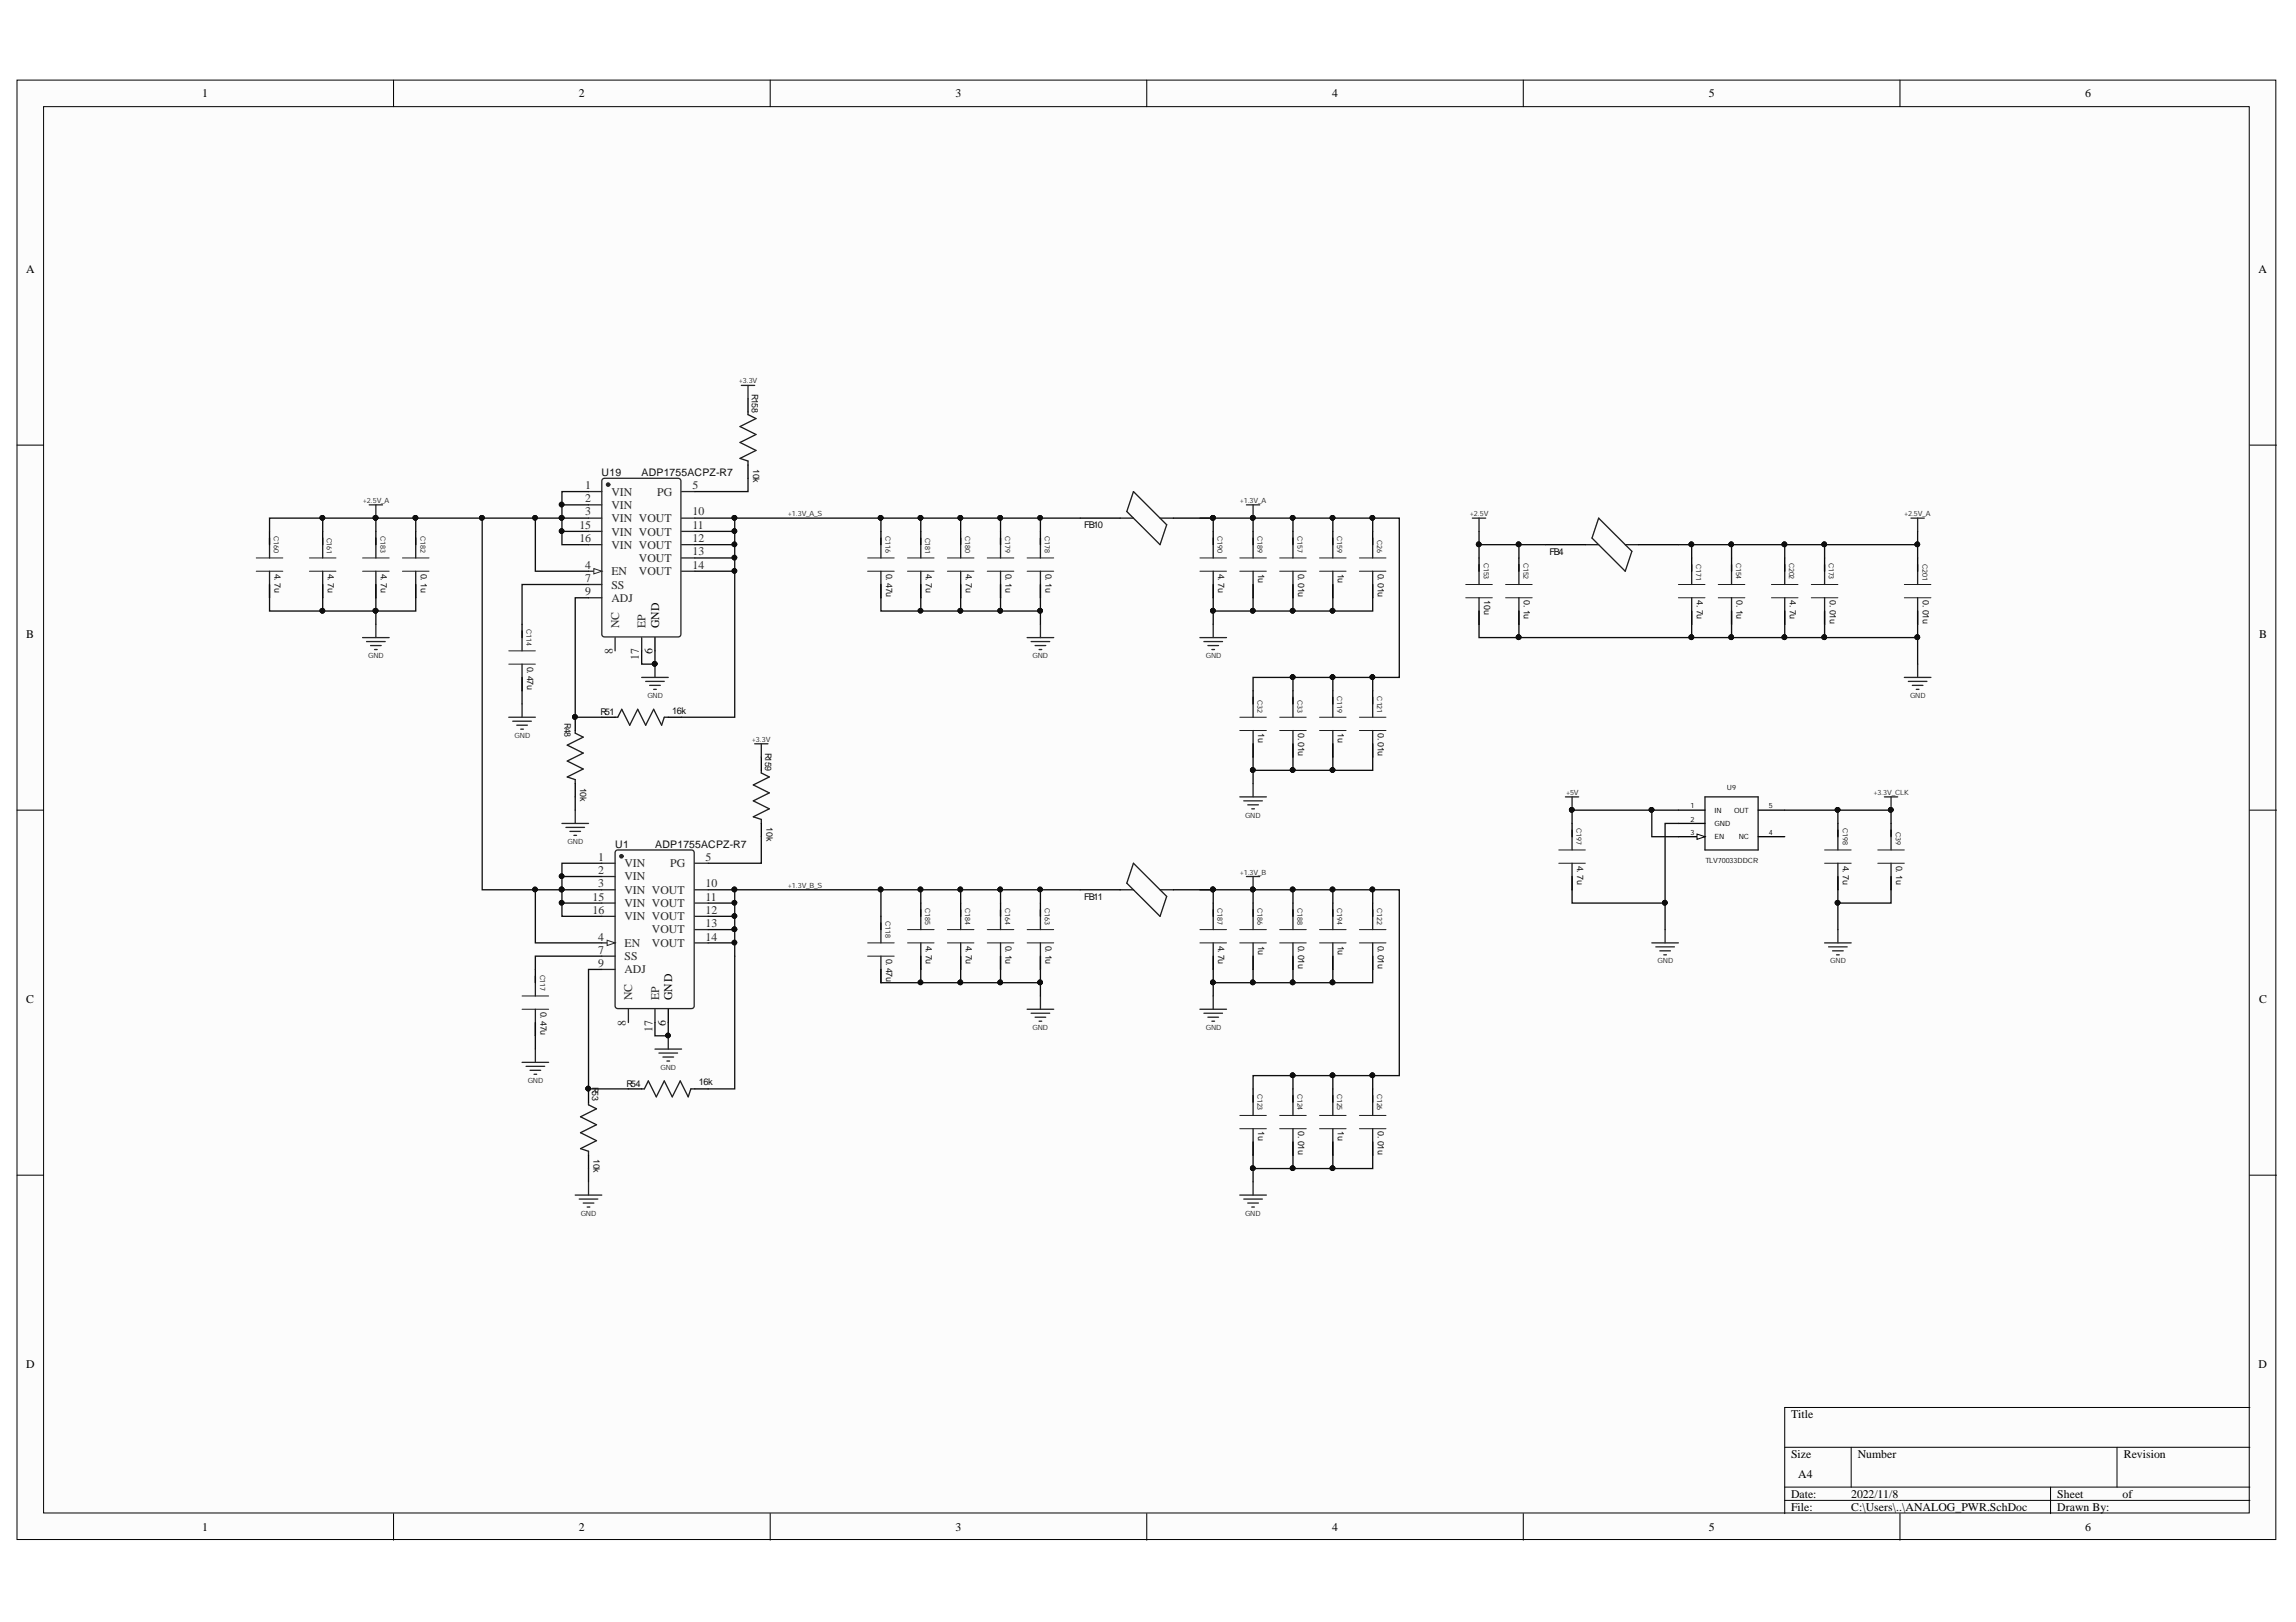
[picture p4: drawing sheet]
<svg xmlns="http://www.w3.org/2000/svg" width="297mm" height="210mm" viewBox="0 0 297 210" stroke-linecap="round" stroke-linejoin="round" font-family="sans-serif">
<defs><g id="words">
<g font-size="1.5">
<text x="26.1" y="12.6">1</text>
<text x="74.9" y="12.6">2</text>
<text x="123.6" y="12.6">3</text>
<text x="172.3" y="12.6">4</text>
<text x="221.1" y="12.6">5</text>
<text x="269.8" y="12.6">6</text>
<text x="3.4" y="35.3">A</text>
<text x="292.2" y="35.3">A</text>
<text x="3.4" y="82.6">B</text>
<text x="85.3" y="81.3" transform="rotate(-90 85.3 81.3)">GND</text>
<text x="292.3" y="82.6">B</text>
<text x="84.4" y="84.7" transform="rotate(-90 84.4 84.7)">6</text>
<text x="3.4" y="129.8">C</text>
<text x="87" y="129.4" transform="rotate(-90 87 129.4)">GND</text>
<text x="292.3" y="129.8">C</text>
<text x="86.1" y="132.8" transform="rotate(-90 86.1 132.8)">6</text>
<text x="3.4" y="177.1">D</text>
<text x="292.2" y="177.1">D</text>
<text x="231.7" y="183.5">Title</text>
<text x="231.7" y="188.7">Size</text>
<text x="232.6" y="191.3">A4</text>
<text x="240.3" y="188.7">Number</text>
<text x="274.8" y="188.7">Revision</text>
<text x="231.7" y="193.8">Date:</text>
<text x="231.7" y="195.5">File:</text>
<text x="239.5" y="193.8">2022/11/8</text>
<text x="239.5" y="195.5">C:\Users\..\ANALOG_PWR.SchDoc</text>
<text x="266.1" y="193.8">Sheet</text>
<text x="266.1" y="195.5">Drawn By:</text>
<text x="274.6" y="193.8">of</text>
<text x="26.1" y="198.1">1</text>
<text x="74.9" y="198.1">2</text>
<text x="123.6" y="198.1">3</text>
<text x="172.3" y="198.1">4</text>
<text x="221.1" y="198.1">5</text>
<text x="269.8" y="198.1">6</text>
</g>
<g font-size="1.5" fill="#292929">
<text x="75.7" y="63.3">1</text>
<text x="75.7" y="65">2</text>
<text x="79.1" y="64.2">VIN</text>
<text x="79.1" y="65.8">VIN</text>
<text x="85" y="64.2">PG</text>
<text x="89.6" y="63.3">5</text>
<text x="75" y="68.5">15</text>
<text x="75" y="70.2">16</text>
<text x="75.7" y="66.7">3</text>
<text x="79.1" y="67.5">VIN VOUT</text>
<text x="79.1" y="69.3">VIN VOUT</text>
<text x="79.1" y="71">VIN VOUT</text>
<text x="89.6" y="66.7">10</text>
<text x="89.6" y="68.5">11</text>
<text x="89.6" y="70.2">12</text>
<text x="89.6" y="71.8">13</text>
<text x="75.7" y="73.6">4</text>
<text x="75.7" y="75.3">7</text>
<text x="75.7" y="77">9</text>
<text x="79.1" y="74.5">EN</text>
<text x="79.1" y="76.2">SS</text>
<text x="79.1" y="77.8">ADJ</text>
<text x="82.7" y="72.7">VOUT</text>
<text x="82.7" y="74.5">VOUT</text>
<text x="89.6" y="73.6">14</text>
<text x="80.1" y="81.3" transform="rotate(-90 80.1 81.3)">NC</text>
<text x="83.5" y="81.3" transform="rotate(-90 83.5 81.3)">EP</text>
<text x="79.3" y="84.7" transform="rotate(-90 79.3 84.7)">8</text>
<text x="82.7" y="85.5" transform="rotate(-90 82.7 85.5)">17</text>
<text x="77.4" y="111.4">1</text>
<text x="77.4" y="113.1">2</text>
<text x="80.8" y="112.3">VIN</text>
<text x="80.8" y="113.9">VIN</text>
<text x="86.7" y="112.3">PG</text>
<text x="91.3" y="111.4">5</text>
<text x="76.6" y="116.6">15</text>
<text x="76.6" y="118.3">16</text>
<text x="77.4" y="114.8">3</text>
<text x="80.8" y="115.6">VIN VOUT</text>
<text x="80.8" y="117.4">VIN VOUT</text>
<text x="80.8" y="119.1">VIN VOUT</text>
<text x="91.3" y="114.8">10</text>
<text x="91.3" y="116.6">11</text>
<text x="91.3" y="118.3">12</text>
<text x="91.3" y="119.9">13</text>
<text x="77.4" y="121.7">4</text>
<text x="77.4" y="123.4">7</text>
<text x="77.4" y="125.1">9</text>
<text x="80.8" y="122.6">EN</text>
<text x="80.8" y="124.3">SS</text>
<text x="80.8" y="125.9">ADJ</text>
<text x="84.3" y="120.8">VOUT</text>
<text x="84.3" y="122.6">VOUT</text>
<text x="91.3" y="121.7">14</text>
<text x="81.8" y="129.4" transform="rotate(-90 81.8 129.4)">NC</text>
<text x="85.3" y="129.4" transform="rotate(-90 85.3 129.4)">EP</text>
<text x="81" y="132.8" transform="rotate(-90 81 132.8)">8</text>
<text x="84.4" y="133.6" transform="rotate(-90 84.4 133.6)">17</text>
</g>
<g font-size="1.4" fill="#0e0e0e">
<text x="77.8" y="61.6">U19</text>
<text x="83" y="61.6">ADP1755ACPZ-R7</text>
<text x="79.6" y="109.7">U1</text>
<text x="84.8" y="109.7">ADP1755ACPZ-R7</text>
</g>
<g font-size="1.2" fill="#0e0e0e">
<text x="97.3" y="51" transform="rotate(90 97.3 51)">R158</text>
<text x="97.4" y="60.7" transform="rotate(90 97.4 60.7)">10k</text>
<text x="140.3" y="68.3">FB10</text>
<text x="200.5" y="71.8">FB4</text>
<text x="35.5" y="74.3" transform="rotate(90 35.5 74.3)">4. 7u</text>
<text x="42.4" y="74.3" transform="rotate(90 42.4 74.3)">4. 7u</text>
<text x="49.3" y="74.3" transform="rotate(90 49.3 74.3)">4. 7u</text>
<text x="54.4" y="74.3" transform="rotate(90 54.4 74.3)">0. 1u</text>
<text x="114.6" y="74.3" transform="rotate(90 114.6 74.3)">0. 47u</text>
<text x="119.8" y="74.3" transform="rotate(90 119.8 74.3)">4. 7u</text>
<text x="124.9" y="74.3" transform="rotate(90 124.9 74.3)">4. 7u</text>
<text x="130.1" y="74.3" transform="rotate(90 130.1 74.3)">0. 1u</text>
<text x="135.3" y="74.3" transform="rotate(90 135.3 74.3)">0. 1u</text>
<text x="157.6" y="74.3" transform="rotate(90 157.6 74.3)">4. 7u</text>
<text x="162.8" y="74.3" transform="rotate(90 162.8 74.3)">1u</text>
<text x="167.9" y="74.3" transform="rotate(90 167.9 74.3)">0. 01u</text>
<text x="173.1" y="74.3" transform="rotate(90 173.1 74.3)">1u</text>
<text x="178.2" y="74.3" transform="rotate(90 178.2 74.3)">0. 01u</text>
<text x="192" y="77.7" transform="rotate(90 192 77.7)">10u</text>
<text x="197.2" y="77.7" transform="rotate(90 197.2 77.7)">0. 1u</text>
<text x="219.5" y="77.7" transform="rotate(90 219.5 77.7)">4. 7u</text>
<text x="224.7" y="77.7" transform="rotate(90 224.7 77.7)">0. 1u</text>
<text x="231.6" y="77.7" transform="rotate(90 231.6 77.7)">4. 7u</text>
<text x="236.7" y="77.7" transform="rotate(90 236.7 77.7)">0. 01u</text>
<text x="248.7" y="77.7" transform="rotate(90 248.7 77.7)">0. 01u</text>
<text x="68.2" y="86.3" transform="rotate(90 68.2 86.3)">0. 47u</text>
<text x="73" y="93.6" transform="rotate(90 73 93.6)">R48</text>
<text x="77.7" y="92.5">R51</text>
<text x="87" y="92.4">16k</text>
<text x="162.8" y="94.9" transform="rotate(90 162.8 94.9)">1u</text>
<text x="167.9" y="94.9" transform="rotate(90 167.9 94.9)">0. 01u</text>
<text x="173.1" y="94.9" transform="rotate(90 173.1 94.9)">1u</text>
<text x="178.2" y="94.9" transform="rotate(90 178.2 94.9)">0. 01u</text>
<text x="75.1" y="101.9" transform="rotate(90 75.1 101.9)">10k</text>
<text x="99" y="97.4" transform="rotate(90 99 97.4)">R159</text>
<text x="99.2" y="107.1" transform="rotate(90 99.2 107.1)">10k</text>
<text x="204" y="112.1" transform="rotate(90 204 112.1)">4. 7u</text>
<text x="238.4" y="112.1" transform="rotate(90 238.4 112.1)">4. 7u</text>
<text x="245.3" y="112.1" transform="rotate(90 245.3 112.1)">0. 1u</text>
<text x="140.3" y="116.4">FB11</text>
<text x="114.6" y="124.1" transform="rotate(90 114.6 124.1)">0. 47u</text>
<text x="119.8" y="122.4" transform="rotate(90 119.8 122.4)">4. 7u</text>
<text x="124.9" y="122.4" transform="rotate(90 124.9 122.4)">4. 7u</text>
<text x="130.1" y="122.4" transform="rotate(90 130.1 122.4)">0. 1u</text>
<text x="135.3" y="122.4" transform="rotate(90 135.3 122.4)">0. 1u</text>
<text x="157.6" y="122.4" transform="rotate(90 157.6 122.4)">4. 7u</text>
<text x="162.8" y="122.4" transform="rotate(90 162.8 122.4)">1u</text>
<text x="167.9" y="122.4" transform="rotate(90 167.9 122.4)">0. 01u</text>
<text x="173.1" y="122.4" transform="rotate(90 173.1 122.4)">1u</text>
<text x="178.2" y="122.4" transform="rotate(90 178.2 122.4)">0. 01u</text>
<text x="69.9" y="131" transform="rotate(90 69.9 131)">0. 47u</text>
<text x="76.6" y="140.7" transform="rotate(90 76.6 140.7)">R53</text>
<text x="81" y="140.6">R54</text>
<text x="90.4" y="140.5">16k</text>
<text x="162.8" y="146.4" transform="rotate(90 162.8 146.4)">1u</text>
<text x="167.9" y="146.4" transform="rotate(90 167.9 146.4)">0. 01u</text>
<text x="173.1" y="146.4" transform="rotate(90 173.1 146.4)">1u</text>
<text x="178.2" y="146.4" transform="rotate(90 178.2 146.4)">0. 01u</text>
<text x="76.8" y="150" transform="rotate(90 76.8 150)">10k</text>
</g>
<g font-size=".9" fill="#262626">
<text x="95.6" y="49.6">+3.3V</text>
<text x="47" y="65.1">+2.5V_A</text>
<text x="160.4" y="65.1">+1.3V_A</text>
<text x="101.9" y="66.8">+1.3V_A_S</text>
<text x="190.2" y="66.8">+2.5V</text>
<text x="246.3" y="66.8">+2.5V_A</text>
<text x="47.6" y="85.2">GND</text>
<text x="133.6" y="85.2">GND</text>
<text x="156" y="85.2">GND</text>
<text x="66.6" y="95.5">GND</text>
<text x="83.8" y="90.4">GND</text>
<text x="247.1" y="90.4">GND</text>
<text x="97.3" y="96">+3.3V</text>
<text x="161.1" y="105.8">GND</text>
<text x="202.6" y="102.9">+5V</text>
<text x="242.4" y="102.9">+3.3V_CLK</text>
<text x="73.4" y="109.2">GND</text>
<text x="160.4" y="113.2">+1.3V_B</text>
<text x="101.9" y="114.9">+1.3V_B_S</text>
<text x="214.5" y="124.7">GND</text>
<text x="236.8" y="124.7">GND</text>
<text x="133.6" y="133.3">GND</text>
<text x="156" y="133.3">GND</text>
<text x="68.3" y="140.1">GND</text>
<text x="85.4" y="138.5">GND</text>
<text x="75.1" y="157.3">GND</text>
<text x="161.1" y="157.3">GND</text>
</g>
<g font-size=".9" fill="#0e0e0e">
<text x="35.4" y="69.4" transform="rotate(90 35.4 69.4)">C160</text>
<text x="42.3" y="69.6" transform="rotate(90 42.3 69.6)">C161</text>
<text x="49.2" y="69.4" transform="rotate(90 49.2 69.4)">C183</text>
<text x="54.4" y="69.4" transform="rotate(90 54.4 69.4)">C182</text>
<text x="114.5" y="69.4" transform="rotate(90 114.5 69.4)">C116</text>
<text x="119.7" y="69.6" transform="rotate(90 119.7 69.6)">C181</text>
<text x="124.9" y="69.4" transform="rotate(90 124.9 69.4)">C180</text>
<text x="130" y="69.4" transform="rotate(90 130 69.4)">C179</text>
<text x="135.2" y="69.4" transform="rotate(90 135.2 69.4)">C178</text>
<text x="157.5" y="69.4" transform="rotate(90 157.5 69.4)">C190</text>
<text x="162.7" y="69.4" transform="rotate(90 162.7 69.4)">C189</text>
<text x="167.8" y="69.4" transform="rotate(90 167.8 69.4)">C157</text>
<text x="173" y="69.4" transform="rotate(90 173 69.4)">C159</text>
<text x="178.2" y="69.9" transform="rotate(90 178.2 69.9)">C26</text>
<text x="192" y="72.9" transform="rotate(90 192 72.9)">C153</text>
<text x="197.1" y="72.9" transform="rotate(90 197.1 72.9)">C152</text>
<text x="219.4" y="72.9" transform="rotate(90 219.4 72.9)">C171</text>
<text x="224.6" y="72.9" transform="rotate(90 224.6 72.9)">C154</text>
<text x="231.5" y="72.9" transform="rotate(90 231.5 72.9)">C202</text>
<text x="236.6" y="72.9" transform="rotate(90 236.6 72.9)">C173</text>
<text x="248.7" y="72.9" transform="rotate(90 248.7 72.9)">C201</text>
<text x="68.1" y="81.4" transform="rotate(90 68.1 81.4)">C114</text>
<text x="162.7" y="90.5" transform="rotate(90 162.7 90.5)">C32</text>
<text x="167.8" y="90.5" transform="rotate(90 167.8 90.5)">C33</text>
<text x="173" y="90" transform="rotate(90 173 90)">C119</text>
<text x="178.2" y="90.1" transform="rotate(90 178.2 90.1)">C121</text>
<text x="204" y="107.2" transform="rotate(90 204 107.2)">C197</text>
<text x="223.4" y="102.2">U9</text>
<text x="238.4" y="107.2" transform="rotate(90 238.4 107.2)">C198</text>
<text x="245.2" y="107.7" transform="rotate(90 245.2 107.7)">C39</text>
<text x="220.6" y="111.7">TLV70033DDCR</text>
<text x="114.5" y="119.2" transform="rotate(90 114.5 119.2)">C118</text>
<text x="119.7" y="117.5" transform="rotate(90 119.7 117.5)">C185</text>
<text x="124.9" y="117.5" transform="rotate(90 124.9 117.5)">C184</text>
<text x="130" y="117.5" transform="rotate(90 130 117.5)">C164</text>
<text x="135.2" y="117.5" transform="rotate(90 135.2 117.5)">C163</text>
<text x="157.5" y="117.5" transform="rotate(90 157.5 117.5)">C187</text>
<text x="162.7" y="117.5" transform="rotate(90 162.7 117.5)">C186</text>
<text x="167.8" y="117.5" transform="rotate(90 167.8 117.5)">C188</text>
<text x="173" y="117.5" transform="rotate(90 173 117.5)">C194</text>
<text x="178.2" y="117.5" transform="rotate(90 178.2 117.5)">C122</text>
<text x="69.9" y="126.1" transform="rotate(90 69.9 126.1)">C117</text>
<text x="162.7" y="141.6" transform="rotate(90 162.7 141.6)">C123</text>
<text x="167.8" y="141.6" transform="rotate(90 167.8 141.6)">C124</text>
<text x="173" y="141.6" transform="rotate(90 173 141.6)">C125</text>
<text x="178.2" y="141.6" transform="rotate(90 178.2 141.6)">C126</text>
</g>
<g font-size=".9">
<text x="218.7" y="104.6">1</text>
<text x="218.7" y="106.3">2</text>
<text x="221.8" y="105.2">IN</text>
<text x="221.8" y="106.8">GND</text>
<text x="224.4" y="105.2">OUT</text>
<text x="228.8" y="104.6">5</text>
<text x="218.7" y="108">3</text>
<text x="221.8" y="108.5">EN</text>
<text x="224.9" y="108.5">NC</text>
<text x="228.8" y="108">4</text>
</g>
</g></defs>
<g fill="#fcfcfc" stroke="#000" stroke-width=".13">
<path d="M2.2 10.4h292.2v188.8h-292.2z"/>
<path d="M5.6 13.8h285.4v182h-285.4z"/>
</g>
<g fill="none" stroke="#000" stroke-width=".13">
<path d="M50.9 10.4v3.4M99.6 10.4v3.4M148.4 10.4v3.4M197.1 10.4v3.4M245.8 10.4v3.4M2.2 57.6h3.4M291.1 57.6h3.4M2.2 104.8h3.4M291.1 104.8h3.4M2.2 152.1h3.4M291.1 152.1h3.4M50.9 195.9v3.4"/>
<path d="M99.6 195.9v3.4M148.4 195.9v3.4M197.1 195.9v3.4M230.9 187.3h60.2M230.9 192.4h60.2M230.9 194.2h60.2M239.5 187.3v5.1M245.8 195.9v3.4M265.3 192.4v3.5M273.9 187.3v5.1M291.1 182.1h-60.2v13.8"/>
</g>
<g fill="none" stroke="#1c1c1c" stroke-width=".17">
<path d="M34.9 69.6v2.6M34.9 73.9v3.5M41.7 69.6v2.6M41.7 73.9v3.5M48.6 69.6v2.6M48.6 73.9v3.5M53.8 69.6v2.6M53.8 73.9v3.5M119.1 69.6v2.6M119.1 73.9v3.5M124.3 69.6v2.6M124.3 73.9v3.5"/>
<path d="M129.4 69.6v2.6M129.4 73.9v3.5M134.6 69.6v2.6M134.6 73.9v3.5M157 69.6v2.6M157 73.9v3.5M162.1 69.6v2.6M162.1 73.9v3.5M167.3 69.6v2.6M167.3 73.9v3.5M172.4 69.6v2.6M172.4 73.9v3.5"/>
<path d="M191.3 73.1v2.5M191.3 77.4v3.4M196.5 73.1v2.5M196.5 77.4v3.4M205.1 70.5h1.7M206.8 67.1l4.3 4.2-.8 2.6-4.3-4.3zM210.3 70.5h1.7M218.9 73.1v2.5M218.9 77.4v3.4M224 73.1v2.5M224 77.4v3.4M230.9 73.1v2.5"/>
<path d="M230.9 77.4v3.4M236.1 73.1v2.5M236.1 77.4v3.4M248.1 73.1v2.5M248.1 77.4v3.4M74.4 94.5v.4l1.1 .5-2.1 1 2.1 1.1-2.1 1 2.1 1-2.1 1 1 .4v.5M79.6 92.8h.3l.5-1 1.1 2 1-2 1 2 1.1-2 1 2 .3-1h.6M119.1 117.7v2.6M124.3 117.7v2.6M129.4 117.7v2.6M134.6 117.7v2.6M157 117.7v2.6"/>
<path d="M162.1 117.7v2.6M167.3 117.7v2.6M172.4 117.7v2.6M220.6 103.1h6.9v6.9h-6.9zM119.1 122v3.5M124.3 122v3.5M129.4 122v3.5M134.6 122v3.5M157 122v3.5M162.1 122v3.5M167.3 122v3.5M172.4 122v3.5"/>
</g>
<g fill="none" stroke="#1c1c1c" stroke-width=".13">
<path d="M33.2 72.2h3.4M33.2 73.9h3.4M40 72.2h3.5M40 73.9h3.5M46.9 72.2h3.4M46.9 73.9h3.4M52.1 72.2h3.4M52.1 73.9h3.4M117.4 72.2h3.4M117.4 73.9h3.4M122.6 72.2h3.4M122.6 73.9h3.4"/>
<path d="M127.7 72.2h3.5M127.7 73.9h3.5M132.9 72.2h3.4M132.9 73.9h3.4M155.2 72.2h3.5M155.2 73.9h3.5M160.4 72.2h3.4M160.4 73.9h3.4M165.6 72.2h3.4M165.6 73.9h3.4M170.7 72.2h3.5M170.7 73.9h3.5"/>
<path d="M189.6 75.6h3.5M189.6 77.4h3.5M194.8 75.6h3.4M194.8 77.4h3.4M217.1 75.6h3.5M217.1 77.4h3.5M222.3 75.6h3.4M222.3 77.4h3.4M229.2 75.6h3.4M229.2 77.4h3.4M234.3 75.6h3.5M234.3 77.4h3.5"/>
<path d="M246.4 75.6h3.4M246.4 77.4h3.4M117.4 120.3h3.4M117.4 122h3.4M122.6 120.3h3.4M122.6 122h3.4M127.7 120.3h3.5M127.7 122h3.5M132.9 120.3h3.4M132.9 122h3.4M155.2 120.3h3.5M155.2 122h3.5"/>
<path d="M160.4 120.3h3.4M160.4 122h3.4M165.6 120.3h3.4M165.6 122h3.4M170.7 120.3h3.5M170.7 122h3.5"/>
</g>
<g fill="none" stroke="#000" stroke-width=".17">
<path d="M34.9 68.8v1.7M34.9 75.6v1.8M41.7 68.8v1.7M41.7 75.6v1.8M48.6 68.8v1.7M48.6 75.6v1.8M53.8 68.8v1.7M53.8 75.6v1.8M119.1 68.8v1.7M119.1 75.6v1.8M124.3 68.8v1.7M124.3 75.6v1.8"/>
<path d="M129.4 68.8v1.7M129.4 75.6v1.8M134.6 68.8v1.7M134.6 75.6v1.8M157 68.8v1.7M157 75.6v1.8M162.1 68.8v1.7M162.1 75.6v1.8M167.3 68.8v1.7M167.3 75.6v1.8M172.4 68.8v1.7M172.4 75.6v1.8"/>
<path d="M191.3 72.2v1.7M191.3 79.1v1.7M196.5 72.2v1.7M196.5 79.1v1.7M199.9 70.5h5.2M212 70.5h5.1M218.9 72.2v1.7M218.9 79.1v1.7M224 72.2v1.7M224 79.1v1.7M230.9 72.2v1.7M230.9 79.1v1.7"/>
<path d="M236.1 72.2v1.7M236.1 79.1v1.7M248.1 72.2v1.7M248.1 79.1v1.7M74.4 92.8v1.7M77.9 92.8h1.7M86.5 92.8h1.7M74.4 101.4v1.7M119.1 116.9v1.7M124.3 116.9v1.7M129.4 116.9v1.7M134.6 116.9v1.7"/>
<path d="M157 116.9v1.7M162.1 116.9v1.7M167.3 116.9v1.7M172.4 116.9v1.7M217.1 104.8h3.5M217.1 106.6h3.5M217.1 108.3h3.5M119.1 123.7v1.8M124.3 123.7v1.8M129.4 123.7v1.8M134.6 123.7v1.8M157 123.7v1.8"/>
<path d="M162.1 123.7v1.8M167.3 123.7v1.8M172.4 123.7v1.8"/>
</g>
<circle cx="74.4" cy="92.8" r=".3" fill="#0e0e0e" stroke="#0e0e0e" stroke-width=".13"/>
<path d="M219.5 107.9l1.1 .4-1.1 .3z" fill="#fcfcfc"/>
<path d="M219.5 107.9l1.1 .4-1.1 .3z" fill="none" stroke="#000" stroke-width=".13"/>
<g fill="none" stroke="#000" stroke-width=".17">
<path d="M114 68.8v1.7M114 75.6v1.8M139.8 67.1h5.1M151.8 67.1h5.2M177.6 68.8v1.7M177.6 75.6v1.8M67.5 80.8v1.7M67.5 87.7v1.7M162.1 89.4v1.7M162.1 96.3v1.7M167.3 89.4v1.7M167.3 96.3v1.7"/>
<path d="M172.4 89.4v1.7M172.4 96.3v1.7M177.6 89.4v1.7M177.6 96.3v1.7M114 118.6v1.7M139.8 115.1h5.1M151.8 115.1h5.2M177.6 116.9v1.7M203.4 106.6v1.7M203.4 113.4v1.7M227.5 104.8h3.4M227.5 108.3h3.4"/>
<path d="M237.8 106.6v1.7M237.8 113.4v1.7M244.6 106.6v1.7M244.6 113.4v1.7M69.3 125.5v1.7M69.3 132.3v1.7M114 125.5v1.7M177.6 123.7v1.8M76.1 140.9v1.7M76.1 149.5v1.7M81.3 140.9h1.7M89.9 140.9h1.7"/>
<path d="M162.1 140.9v1.7M162.1 147.8v1.7M167.3 140.9v1.7M167.3 147.8v1.7M172.4 140.9v1.7M172.4 147.8v1.7M177.6 140.9v1.7M177.6 147.8v1.7"/>
</g>
<g fill="none" stroke="#1c1c1c" stroke-width=".17">
<path d="M114 69.6v2.6M114 73.9v3.5M144.9 67.1h1.7M146.6 63.6l4.3 4.3-.8 2.6-4.3-4.3zM150.1 67.1h1.7M177.6 69.6v2.6M177.6 73.9v3.5M67.5 81.7v2.5M67.5 85.9v3.5M162.1 90.2v2.6M162.1 94.5v3.5M167.3 90.2v2.6"/>
<path d="M167.3 94.5v3.5M172.4 90.2v2.6M172.4 94.5v3.5M177.6 90.2v2.6M177.6 94.5v3.5M114 119.4v2.6M144.9 115.1h1.7M146.6 111.7l4.3 4.3-.8 2.6-4.3-4.3zM150.1 115.1h1.7M177.6 117.7v2.6M203.4 107.4v2.6M203.4 111.7v3.4"/>
<path d="M237.8 107.4v2.6M237.8 111.7v3.4M244.6 107.4v2.6M244.6 111.7v3.4M69.3 126.3v2.6M69.3 130.6v3.4M114 123.7v3.5M177.6 122v3.5M76.1 142.6v.4l1.1 .5-2.1 1 2.1 1.1-2.1 1 2.1 1-2.1 1 1 .4v.5M83 140.9h.4l.5-1 1 2 1-2 1.1 2 1-2 1 2 .4-1h.5M162.1 141.8v2.5M162.1 146.1v3.4"/>
<path d="M167.3 141.8v2.5M167.3 146.1v3.4M172.4 141.8v2.5M172.4 146.1v3.4M177.6 141.8v2.5M177.6 146.1v3.4"/>
</g>
<g fill="none" stroke="#1c1c1c" stroke-width=".13">
<path d="M112.2 72.2h3.5M112.2 73.9h3.5M175.9 72.2h3.4M175.9 73.9h3.4M65.8 84.2h3.5M65.8 85.9h3.5M160.4 92.8h3.4M160.4 94.5h3.4M165.6 92.8h3.4M165.6 94.5h3.4M170.7 92.8h3.5M170.7 94.5h3.5"/>
<path d="M175.9 92.8h3.4M175.9 94.5h3.4M201.7 110h3.4M201.7 111.7h3.4M236.1 110h3.4M236.1 111.7h3.4M242.9 110h3.5M242.9 111.7h3.5M67.5 128.9h3.5M67.5 130.6h3.5M112.2 122h3.5M112.2 123.7h3.5"/>
<path d="M175.9 122h3.4M175.9 120.3h3.4M160.4 144.3h3.4M160.4 146.1h3.4M165.6 144.3h3.4M165.6 146.1h3.4M170.7 144.3h3.5M170.7 146.1h3.5M175.9 144.3h3.4M175.9 146.1h3.4"/>
</g>
<g fill="#0e0e0e" stroke="#0e0e0e" stroke-width=".13">
<circle cx="76.1" cy="140.9" r=".3"/>
<circle cx="48.6" cy="67" r=".3"/>
<circle cx="162.1" cy="67" r=".3"/>
<circle cx="162.1" cy="115.1" r=".3"/>
<circle cx="244.6" cy="104.8" r=".3"/>
<circle cx="203.3" cy="104.8" r=".3"/>
<circle cx="84.7" cy="85.9" r=".3"/>
<circle cx="86.4" cy="134" r=".3"/>
<circle cx="156.9" cy="67" r=".3"/>
<circle cx="156.9" cy="115.1" r=".3"/>
</g>
<g fill="none" stroke="#262626" stroke-width=".17">
<path d="M47.8 65.3h1.7M48.6 65.3v1.8M161.3 65.3h1.7M162.1 65.3v1.8M190.5 67.1h1.7M191.3 67.1v1.7M247.2 67.1h1.7M248.1 67.1v1.7M46.9 82.5h3.4M47.4 83h2.4M47.9 83.5h1.4M48.5 84.1h.3"/>
<path d="M48.6 80.8v1.7M65.8 92.8h3.5M66.3 93.3h2.4M66.9 93.8h1.3M67.4 94.4h.3M67.5 91.1v1.7M83 87.7h3.5M83.5 88.2h2.4M84 88.7h1.4M84.6 89.2h.3M84.7 85.9v1.8M132.9 82.5h3.4"/>
<path d="M133.4 83h2.4M133.9 83.5h1.4M134.4 84.1h.4M134.6 80.8v1.7M155.2 82.5h3.5M155.8 83h2.4M156.3 83.5h1.3M156.8 84.1h.3M157 80.8v1.7M246.4 87.7h3.4M246.9 88.2h2.4M247.4 88.7h1.4"/>
<path d="M247.9 89.2h.4M248.1 85.9v1.8M160.4 103.1h3.4M160.9 103.6h2.4M161.3 113.4h1.7M161.4 104.2h1.4M161.9 104.7h.4M162.1 101.4v1.7M162.1 113.4v1.7M202.5 103.1h1.7M203.4 103.1v1.7M243.8 103.1h1.7"/>
<path d="M244.6 103.1v1.7M67.5 137.5h3.5M68.1 138h2.4M68.6 138.5h1.3M69.1 139h.3M69.3 135.8v1.7M84.7 135.8h3.5M85.3 136.3h2.4M85.8 136.8h1.3M86.3 137.3h.3M86.5 134v1.8M132.9 130.6h3.4"/>
<path d="M133.4 131.1h2.4M133.9 131.6h1.4M134.4 132.2h.4M134.6 128.9v1.7M155.2 130.6h3.5M155.8 131.1h2.4M156.3 131.6h1.3M156.8 132.2h.3M157 128.9v1.7M213.7 122h3.4M214.2 122.5h2.4M214.7 123h1.4"/>
<path d="M215.2 123.6h.4M215.4 120.3v1.7M236.1 122h3.4M236.6 122.5h2.4M237.1 123h1.4M237.6 123.6h.3M237.8 120.3v1.7M74.4 154.7h3.5M74.9 155.2h2.4M75.5 155.7h1.3M76 156.2h.3M76.1 152.9v1.8"/>
<path d="M160.4 154.7h3.4M160.9 155.2h2.4M161.4 155.7h1.4M161.9 156.2h.4M162.1 152.9v1.8"/>
</g>
<path d="M76.1 63.6h1.8M76.1 65.3h1.8M76.1 67.1h1.8M76.1 73.9h1.8M77.9 62.1l.3-.2h9.5l.3 .2 .1 20-.2 .3h-9.7l-.3-.1z" fill="none" stroke="#292929" stroke-width=".17"/>
<circle cx="78.7" cy="62.7" r=".21" fill="#292929" stroke="#292929" stroke-width=".17"/>
<path d="M76.8 73.6l1.1 .3-1.1 .4z" fill="#fcfcfc"/>
<path d="M76.8 73.6l1.1 .3-1.1 .4z" fill="none" stroke="#292929" stroke-width=".13"/>
<g fill="none" stroke="#292929" stroke-width=".17">
<path d="M76.1 75.6h1.8M76.1 77.4h1.8M76.1 68.8h1.8M76.1 70.5h1.8M88.2 63.6h1.7M88.2 67.1h1.7M88.2 68.8h1.7M88.2 70.5h1.7M88.2 72.2h1.7M88.2 73.9h1.7M79.6 82.5v1.7M83 82.5v1.7"/>
<path d="M77.9 111.7h1.7M77.9 113.4h1.7M77.9 115.1h1.7M79.6 110.2l.3-.2h9.6l.3 .2v20l-.2 .3h-9.7l-.3-.1zM77.9 122h1.7"/>
</g>
<path d="M96.8 51.6v1.7M96.8 60.2v1.7M84.7 82.5v1.7" fill="none" stroke="#000" stroke-width=".17"/>
<path d="M95.9 49.9h1.7M96.8 49.9v1.7M72.7 106.6h3.4M73.2 107.1h2.4M73.7 107.6h1.4M74.2 108.1h.4M74.4 104.8v1.8" fill="none" stroke="#262626" stroke-width=".17"/>
<path d="M96.8 53.3v.4l1 .5-2.1 1 2.1 1-2.1 1.1 2.1 1-2.1 1 1.1 .4v.5" fill="none" stroke="#1c1c1c" stroke-width=".17"/>
<circle cx="80.4" cy="110.8" r=".21" fill="#292929" stroke="#292929" stroke-width=".17"/>
<path d="M78.5 121.7l1.1 .3-1.1 .4z" fill="#fcfcfc"/>
<path d="M78.5 121.7l1.1 .3-1.1 .4z" fill="none" stroke="#292929" stroke-width=".13"/>
<path d="M77.9 116.9h1.7M77.9 118.6h1.7M89.9 111.7h1.7M89.9 115.1h1.7M89.9 116.9h1.7M89.9 118.6h1.7M77.9 123.7h1.7M77.9 125.5h1.7M81.3 130.6v1.7M84.7 130.6v1.7M89.9 120.3h1.7M89.9 122h1.7" fill="none" stroke="#292929" stroke-width=".17"/>
<path d="M98.5 98v1.7M98.5 106.6v1.7M86.5 130.6v1.7" fill="none" stroke="#000" stroke-width=".17"/>
<g fill="none" stroke="#0e0e0e" stroke-width=".17">
<path d="M34.9 77.4v1.7h6.8M41.7 67.1h-6.8v1.7M41.7 67.1v1.7M41.7 77.4v1.7M41.7 67.1h20.7M48.6 67.1v1.7M48.6 77.4v3.4M53.8 77.4v1.7h-12.1M53.8 67.1v1.7M62.4 67.1h10.3M62.4 67.1v48h10.3M69.3 67.1v6.8h6.8"/>
<path d="M72.7 67.1v3.4h3.4M72.7 67.1h3.4M72.7 68.8h3.4M72.7 65.3h3.4M76.1 63.6h-3.4v3.5M76.1 77.4h-1.7v15.4h3.5M76.1 75.6h-8.6v5.2M89.9 67.1h39.5M89.9 68.8h5.2M95.1 67.1v3.4h-5.2M95.1 70.5v1.7h-5.2M95.1 72.2v1.7h-5.2"/>
<path d="M95.1 73.9v18.9h-6.9M96.8 61.9v1.7h-6.9M114 77.4v1.7h5.1M114 67.1v1.7M119.1 77.4v1.7h5.2M119.1 67.1v1.7M124.3 67.1v1.7M124.3 77.4v1.7M124.3 79.1h10.3M129.4 67.1h5.2v1.7M129.4 67.1v1.7M129.4 77.4v1.7"/>
<path d="M134.6 77.4v3.4M134.6 67.1h5.2M155.2 67.1h22.4M157 79.1h15.4M157 67.1v1.7M157 77.4v3.4M162.1 67.1v1.7M162.1 77.4v1.7M167.3 67.1v1.7M167.3 77.4v1.7M172.4 67.1v1.7M172.4 77.4v1.7"/>
<path d="M177.6 77.4v1.7h-5.2M177.6 67.1h3.4v20.6h-3.4M177.6 67.1v1.7M191.3 70.5h8.6M191.3 68.8v3.4M196.5 70.5v1.7M217.1 70.5h31M218.9 70.5v1.7M224 70.5v1.7M230.9 70.5v1.7M236.1 70.5v1.7M248.1 68.8v3.4"/>
<path d="M67.5 89.4v1.7M83 84.2v1.7h1.7v-1.7M162.1 98v3.4M162.1 99.7h10.3M167.3 87.7h-5.2v1.7M167.3 87.7v1.7M167.3 98v1.7M167.3 87.7h10.3M172.4 87.7v1.7M172.4 98v1.7M177.6 98v1.7h-5.2M177.6 87.7v1.7"/>
<path d="M191.3 80.8v1.7h5.2M196.5 82.5h51.6M196.5 80.8v1.7M218.9 80.8v1.7M224 80.8v1.7M230.9 80.8v1.7M236.1 80.8v1.7M248.1 80.8v5.1M69.3 115.1v6.9h8.6M72.7 115.1v3.5h5.2M72.7 115.1h5.2M72.7 113.4v1.7"/>
<path d="M72.7 116.9h5.2M74.4 103.1v1.7M77.9 111.7h-5.2v1.7h5.2M91.6 115.1h37.8M91.6 116.9h3.5M95.1 115.1v3.5h-3.5M95.1 118.6v3.4M98.5 108.3v3.4h-6.9M114 115.1v3.5M119.1 115.1v1.8M124.3 115.1v1.8M129.4 115.1h5.2v1.8"/>
<path d="M129.4 115.1v1.8M134.6 115.1h5.2M155.2 115.1h22.4M157 115.1v1.8M162.1 115.1v1.8M167.3 115.1v1.8M172.4 115.1v1.8M177.6 115.1h3.4v24.1h-3.4M177.6 115.1v1.8M203.4 115.1v1.8h12M213.7 104.8v3.5h3.4M215.4 116.9v3.4"/>
<path d="M217.1 106.6h-1.7v10.3M217.1 104.8h-13.7v1.8M230.9 104.8h13.7v1.8M237.8 104.8v1.8M237.8 115.1v5.2M244.6 115.1v1.8h-6.8M69.3 134v1.8M77.9 123.7h-8.6v1.8M77.9 125.5h-1.8v15.4h5.2M84.7 132.3v1.7h1.8v-1.7M91.6 122h3.5v18.9h-3.5M91.6 120.3h3.5"/>
<path d="M114 127.2h5.1M119.1 125.5v1.7h5.2M124.3 125.5v1.7M124.3 127.2h10.3M129.4 125.5v1.7M134.6 125.5v3.4M157 125.5v3.4M157 127.2h15.4M162.1 125.5v1.7M167.3 139.2h-5.2v1.7M167.3 125.5v1.7M167.3 139.2v1.7"/>
<path d="M167.3 139.2h10.3M172.4 125.5v1.7M172.4 139.2v1.7M177.6 125.5v1.7h-5.2M177.6 139.2v1.7M76.1 151.2v1.7M162.1 149.5v3.4M162.1 151.2h10.3M167.3 149.5v1.7M172.4 149.5v1.7M177.6 149.5v1.7h-5.2"/>
</g>
<g fill="#0e0e0e" stroke="#0e0e0e" stroke-width=".13">
<circle cx="134.6" cy="79" r=".3"/>
<circle cx="124.2" cy="79" r=".3"/>
<circle cx="119.1" cy="79" r=".3"/>
<circle cx="129.4" cy="79" r=".3"/>
<circle cx="48.6" cy="79" r=".3"/>
<circle cx="156.9" cy="79" r=".3"/>
<circle cx="162.1" cy="79" r=".3"/>
<circle cx="196.5" cy="82.5" r=".31"/>
<circle cx="248" cy="82.5" r=".31"/>
<circle cx="236" cy="82.5" r=".31"/>
<circle cx="230.8" cy="82.5" r=".31"/>
<circle cx="224" cy="82.5" r=".31"/>
<circle cx="218.8" cy="82.5" r=".31"/>
<circle cx="172.4" cy="79" r=".3"/>
<circle cx="167.2" cy="79" r=".3"/>
<circle cx="41.7" cy="79" r=".3"/>
<circle cx="134.6" cy="127.1" r=".3"/>
<circle cx="124.2" cy="127.1" r=".3"/>
<circle cx="119.1" cy="127.1" r=".3"/>
<circle cx="129.4" cy="127.1" r=".3"/>
<circle cx="156.9" cy="127.1" r=".3"/>
<circle cx="162.1" cy="127.1" r=".3"/>
<circle cx="172.4" cy="127.1" r=".3"/>
<circle cx="167.2" cy="127.1" r=".3"/>
<circle cx="215.4" cy="116.8" r=".3"/>
<circle cx="237.7" cy="116.8" r=".3"/>
<circle cx="172.4" cy="99.6" r=".3"/>
<circle cx="162.1" cy="99.6" r=".3"/>
<circle cx="167.2" cy="99.6" r=".3"/>
<circle cx="172.4" cy="151.2" r=".3"/>
<circle cx="162.1" cy="151.2" r=".3"/>
<circle cx="167.2" cy="151.2" r=".3"/>
<circle cx="213.7" cy="104.8" r=".3"/>
<circle cx="203.3" cy="104.8" r=".3"/>
<circle cx="156.9" cy="115.1" r=".3"/>
<circle cx="162.1" cy="115.1" r=".3"/>
<circle cx="167.2" cy="115.1" r=".3"/>
<circle cx="172.4" cy="115.1" r=".3"/>
<circle cx="177.5" cy="115.1" r=".3"/>
<circle cx="167.2" cy="139.2" r=".3"/>
<circle cx="177.5" cy="139.2" r=".3"/>
<circle cx="172.4" cy="139.2" r=".3"/>
<circle cx="53.7" cy="67" r=".3"/>
<circle cx="62.3" cy="67" r=".3"/>
<circle cx="48.6" cy="67" r=".3"/>
<circle cx="224" cy="70.4" r=".3"/>
<circle cx="218.8" cy="70.4" r=".3"/>
<circle cx="230.9" cy="70.4" r=".3"/>
<circle cx="236" cy="70.4" r=".3"/>
<circle cx="248" cy="70.4" r=".3"/>
<circle cx="41.7" cy="67" r=".3"/>
<circle cx="191.3" cy="70.4" r=".3"/>
<circle cx="196.5" cy="70.4" r=".3"/>
<circle cx="156.9" cy="67" r=".3"/>
<circle cx="162.1" cy="67" r=".3"/>
<circle cx="167.2" cy="67" r=".3"/>
<circle cx="172.4" cy="67" r=".3"/>
<circle cx="177.5" cy="67" r=".3"/>
<circle cx="167.2" cy="87.6" r=".3"/>
<circle cx="177.5" cy="87.6" r=".3"/>
<circle cx="172.4" cy="87.6" r=".3"/>
<circle cx="119.1" cy="67" r=".3"/>
<circle cx="113.9" cy="67" r=".3"/>
<circle cx="124.2" cy="67" r=".3"/>
<circle cx="129.4" cy="67" r=".3"/>
<circle cx="237.7" cy="104.8" r=".3"/>
<circle cx="244.6" cy="104.8" r=".3"/>
<circle cx="124.2" cy="115.1" r=".3"/>
<circle cx="119.1" cy="115.1" r=".3"/>
<circle cx="129.4" cy="115.1" r=".3"/>
<circle cx="113.9" cy="115.1" r=".3"/>
<circle cx="134.6" cy="67" r=".3"/>
<circle cx="134.6" cy="115.1" r=".3"/>
<circle cx="84.7" cy="85.9" r=".3"/>
<circle cx="95" cy="67" r=".3"/>
<circle cx="95" cy="68.7" r=".3"/>
<circle cx="95" cy="70.4" r=".3"/>
<circle cx="95" cy="72.2" r=".3"/>
<circle cx="95" cy="73.9" r=".3"/>
<circle cx="69.2" cy="67" r=".3"/>
<circle cx="72.7" cy="67" r=".3"/>
<circle cx="72.7" cy="65.3" r=".3"/>
<circle cx="72.7" cy="68.7" r=".3"/>
<circle cx="74.4" cy="92.8" r=".3"/>
<circle cx="72.7" cy="115.1" r=".3"/>
<circle cx="72.7" cy="113.4" r=".3"/>
<circle cx="72.7" cy="116.8" r=".3"/>
<circle cx="69.2" cy="115.1" r=".3"/>
<circle cx="95" cy="115.1" r=".3"/>
<circle cx="76.1" cy="140.9" r=".3"/>
<circle cx="95" cy="116.8" r=".3"/>
<circle cx="95" cy="118.5" r=".3"/>
<circle cx="95" cy="120.3" r=".3"/>
<circle cx="95" cy="122" r=".3"/>
<circle cx="86.4" cy="134" r=".3"/>
</g>
<path d="M98.5 99.7v.3l1 .5-2 1.1 2 1-2 1 2 1.1-2 1 1 .3v.6" fill="none" stroke="#1c1c1c" stroke-width=".17"/>
<path d="M97.6 96.3h1.8M98.5 96.3v1.7" fill="none" stroke="#262626" stroke-width=".17"/>
<use href="#words"/>
</svg>
